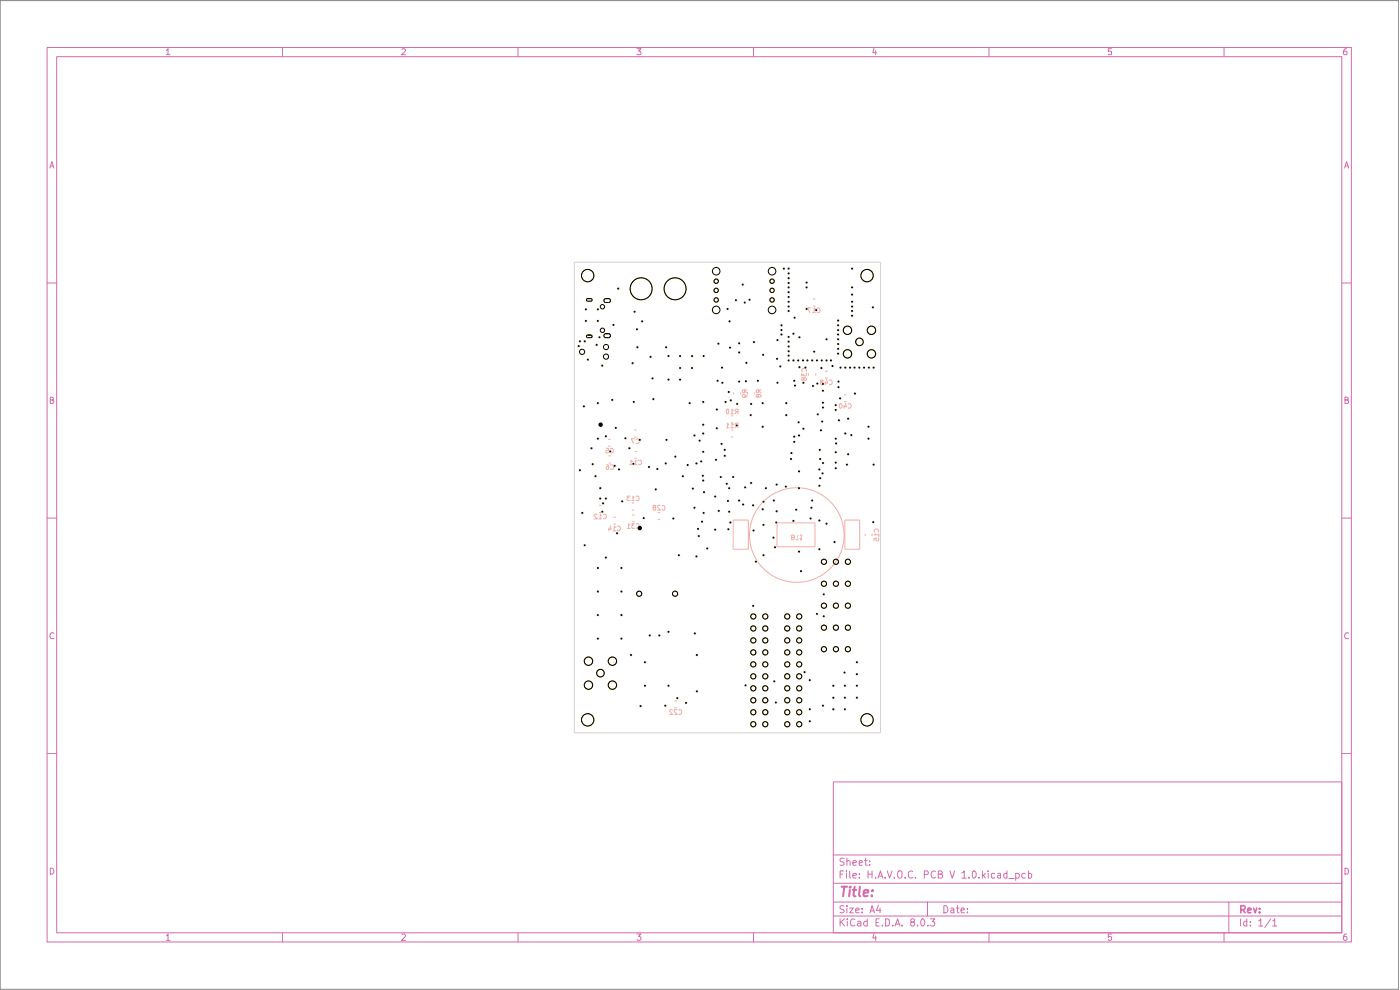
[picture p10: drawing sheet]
<svg xmlns="http://www.w3.org/2000/svg" width="297mm" height="210mm" viewBox="0 0 297 210" stroke-linecap="round" stroke-linejoin="round" font-family="sans-serif">
<g fill="none" stroke="#d56bad" stroke-width=".21">
<path d="M10 10.1h276.7v189.7h-276.7zM12 12h272.6v185.9h-272.6zM35.3 10.8l.3-.5v1.3M35.3 11.6h.8M59.9 10.1v1.9M85.3 10.5l.1-.2h.4l.2 .5-.8 .8h.8M109.9 10.1v1.9M135.1 10.3h.9l-.5 .5 .4 .1 .1 .5-.2 .2-.7-.1M159.9 10.1v1.9M185.4 10.2l-.2 1h.7M185.8 10.8v.8M209.8 10.1v1.9"/>
<path d="M235.8 10.3h-.7v.6h.7v.6h-.7M259.7 10.1v1.9M285.7 10.3l-.5 .1-.1 .3-.1 .7 .2 .2 .5-.1v-.6l-.5-.1-.2 .3M10.6 35.6l.4-1.3 .4 1.3M10.7 35.2h.6M285.2 35.6l.5-1.3 .4 1.3M285.4 35.2h.6M10 60h2M284.6 60h2.1M10.7 84.8h.5l.1-.3-.2-.3h-.4v1.4h.5l.2-.3v-.2l-.3-.3M285.3 84.8h.6l.1-.4-.7-.2v1.4h.5l.2-.1 .1-.4-.4-.3M10 109.9h2"/>
<path d="M284.6 109.9h2.1M11.4 134.4l-.2-.2-.5 .2-.1 .4 .2 .7 .6-.1M286.1 134.4a.58 .58 0 0 0-.8 .1 .58 .58 0 0 0 .1 .8l.1 .2 .6-.1M10 159.9h2M284.6 159.9h2.1M176.8 165.9h107.8v32h-107.8zM10.7 184.1a.71 .71 0 0 1 .7 .5 .71 .71 0 0 1-.2 .8h-.5zM35.3 198.5l.3-.4v1.4M35.3 199.5h.8M59.9 197.9v1.9M85.3 198.3l.1-.2h.4l.2 .4-.8 1h.8M109.9 197.9v1.9"/>
<path d="M135.1 198.1h.9l-.5 .5h.2l.3 .3v.3l-.3 .3h-.4l-.2-.2M159.9 197.9v1.9M176.8 194.3h107.8M176.8 191.3h107.8M176.8 187.4h107.8M176.8 181.4h107.8M178.2 194.9v1.5M178.2 185.4h.5M178.5 195.6l.7 .8M179 184.7h-.8v1.6M179.1 192.2a.64 .64 0 0 0-.9 .1v.4l.7 .3 .2 .4a.6 .6 0 0 1-.9 .1M179.1 182.1a.64 .64 0 0 0-.9 .1v.4l.7 .3 .2 .4a.6 .6 0 0 1-.9 .2"/>
<path d="M179.2 194.9l-1 .8M179.6 184.7v.2M179.6 185.3v1M179.7 192.1v.2M179.7 182.7v-.1a.36 .36 0 0 1 .6 .2v.8M179.7 182v1.6M179.7 192.6v1M179.7 194.9v.2M179.7 195.4v1M180.3 192.6h.7l-.7 1h.7M180.3 184.7v1.3l.2 .3M180.9 185.8l.8-.2-.1-.3h-.4l-.3 .1 .1 .8h.6"/>
<path d="M180.9 183l.8-.1-.1-.3-.4-.1-.3 .3 .1 .7h.6M181.4 195.1a.59 .59 0 0 0-.8-.1 .59 .59 0 0 0-.2 .7l.1 .6 .4 .1 .5-.1M181.5 193.1l.8-.1-.1-.3-.4-.1-.3 .3v.6l.3 .1 .4-.1M181.9 195.5h.6l.1 .9M182.3 186.1v.2M182.3 185.3v.1M182.3 183l.7-.1-.2-.4-.5 .1v.9h.6M182.6 195.7l-.5 .1-.2 .3 .2 .3 .5-.1M182.9 193.5v.1M182.9 192.7v.2M183.4 182.5h.6M183.6 182v1.5l.4 .1"/>
<path d="M184 195.5h-.6l-.2 .7a.52 .52 0 0 0 .8 .1M184 194.9v1.5M184.1 185.4h.9M184.1 184.7v1.6M184.5 183.4v.2M184.5 182.6v.2M184.6 193.6l.4-1.5 .5 1.5M184.7 193.2h.7M185 184.7v1.6M185.4 198l-.2 1h.7M185.8 186.1v.2M185.8 198.5v1"/>
<path d="M185.8 195.7h.6M186.3 186.3l.5-1.6 .5 1.6M186.4 192l-.5 1.1h1M186.4 185.8h.7M186.5 194.9h-.7v1.5h.7M186.7 192.6v1M187.2 196.3v.1M187.8 186.1v.2M187.9 194.9h.3a.89 .89 0 0 1 .3 1.4l-.6 .1zM188.2 184.7l.5 1.6 .5-1.6M189.4 196.3v.1M189.7 186.1v.2"/>
<path d="M189.9 196.4l.5-1.5 .5 1.5M190 196h.8M190.6 184.8a.52 .52 0 0 1 .7 .2v1a.49 .49 0 0 1-.5 .3 .49 .49 0 0 1-.4-.5zM191.3 196.3v.1M192 186.1v.2M193.5 195.6l-.3-.2v-.3l.3-.2 .4 .1 .2 .3-.9 .4 .1 .6a.52 .52 0 0 0 .8-.1v-.4l-.4-.2M193.6 184.9l-.4-.2-.5 .4v.8l.5 .4 .4-.2M194.2 186.1v.2M194.6 196.3v.1M195.5 195l.2-.1a.82 .82 0 0 1 .5 .8 .82 .82 0 0 1-.5 .7 1.1 1.1 0 0 1-.2-1.4zM196.1 185.5l.7-.1v-.6l-.7-.1v1.6M196.8 191.3v3"/>
<path d="M196.8 196.3v.1M197.4 194.9h.9l-.5 .6h.2l.3 .2-.1 .6-.6 .1-.2-.1M198.5 184.9l-.1-.1a.5 .5 0 0 0-.8 .3 .67 .67 0 0 0 0 .8 .67 .67 0 0 0 .9 .2M199.1 185.4h.6l.2-.4-.3-.3h-.5v1.6h.5l.3-.2 .1-.3-.4-.4M200.2 192.1a.77 .77 0 0 1 .9 .8 .77 .77 0 0 1-.9 .7zM201.5 184.7l.5 1.6 .5-1.6M201.8 192.7h.5l.1 .9M202.4 193h-.6l-.1 .3 .1 .3 .6-.1M202.9 192.6h.6M203.1 192.1v1.4l.4 .1M203.9 193.1l.7-.1v-.3l-.6-.1-.1 .3v.6l.1 .1 .6-.1M204 185.2l.6-.5v1.6"/>
<path d="M204 186.3h1M205.2 193.5v.1M205.2 192.7v.2M205.6 186.1v.2M206.3 184.9l.3-.2a.82 .82 0 0 1 .5 .8 .82 .82 0 0 1-.5 .8l-.3-.2-.1-.4zM207.7 186.1v.2M208.4 184.7v1.6M208.6 185.7l.4 .6M209 185.3l-.6 .5M209.6 184.7v.2M209.6 185.3v1M209.8 197.9v1.9"/>
<path d="M211 185.3h-.4l-.3 .2 .1 .7h.6M211.7 185.3h.6v1M212.3 185.6l-.5 .1-.2 .2 .2 .4 .5-.1M213.6 185.3h-.4l-.3 .2 .1 .6 .2 .2 .4-.1M213.6 184.7v1.6M214 186.4h1.1M215.5 185.3a.52 .52 0 0 1 .7 .2l-.1 .7h-.6M215.5 185.3v1.5M217.5 185.3a.52 .52 0 0 0-.8 .2l.2 .7h.6M218.2 185.3h.4l.3 .2-.1 .6-.2 .2-.4-.1M218.2 184.7v1.6M235.8 198.1h-.7v.7l.2-.2 .5 .2-.1 .6-.4 .1-.2-.2"/>
<path d="M259.7 197.9v1.9M260.7 191.3v6.6M263.1 194.9v1.5M264.5 195.5l-.4-.1-.3 .3v.5l.3 .2 .4-.1M264.5 194.9v1.5M265.3 196.3v.1M265.3 195.5v.2M267 195.3l.5-.4v1.5M267 196.4h.9M269.6 194.9l-1.3 1.9M270 195.3h.2l.2-.4v1.5M270 196.4h.8"/>
<path d="M285.3 184.1l.7 .2 .1 .6-.3 .5h-.5zM285.7 198.1l-.5 .1-.1 .3-.1 .7 .2 .3 .5-.2v-.6l-.5-.1-.2 .3"/>
</g>
<path d="M263.2 193l.8-.1 .2-.3-.1-.3-.3-.2h-.6v1.5M263.7 193l.5 .6M264.7 193.1l.7-.1-.1-.3-.4-.1-.2 .3 .1 .6h.5M265.9 192.6l.4 1 .3-1M267.2 193.5v.1M267.2 192.7v.2" fill="none" stroke="#d56bad" stroke-width=".34"/>
<path d="M178.5 188.1h1.2M179.1 188.1l-.2 2M180.3 188.8l-.2 1.3M180.4 188.1l-.2 .1h.3l-.1-.1-.1 .2M180.9 188.8h.8M181.3 188.1l-.2 1.7v.2l.4 .1M182.4 188.1l-.2 1.7 .3 .3M183.3 189.4l.9-.1v-.5a.67 .67 0 0 0-.9 .2v1h.7M185 189.9v.2M185.1 188.8l.1 .1h-.2l.1-.1-.1 .2" fill="none" stroke="#d56bad" stroke-width=".42"/>
<path d="M0 .1h296.7v209.7h-296.7z" fill="none" stroke="#848484" stroke-width=".21"/>
<path d="M121.8 55.6h65v99.8h-65z" fill="none" stroke="#d0d2cd" stroke-width=".21"/>
<g fill="none" stroke="#f2aea5" stroke-width=".21">
<path d="M170.1 79.2v.6l.3-.4 .3 .4 .3-.1v-.5M170.2 78.8a.5 .5 0 0 1 .1-.6 .5 .5 0 0 1 .6 0l.2 .3-.1 .3M171.5 79.2v.5M172 65.3h-.6l.4 1M172.4 66.3h.6M172.5 63.4h.5M172.5 64.9h.5M173 65.6l-.3-.3v1M173.1 79.2v.5M173.3 65.4l.3-.1a.57 .57 0 0 1 .4 .4 .57 .57 0 0 1-.3 .6l-.4-.1M175 78.7h.6M128.6 95.1h.4l.1 .5-.5-.1-.1 .4 .2 .2 .4-.1"/>
<path d="M128.7 98.6l.4 .2v.7h-.5l.1-.5h.3l.1 .1M129 93.2h.5M129 94.7h.5M129.1 96.7h.5M129.1 98.2h.5M129.5 95.2a.47 .47 0 0 1 .6 .4 .47 .47 0 0 1-.6 .4M129.5 98.6h.3l.3 .2v.5l-.1 .3-.5-.1M133.6 98.6h.6M134.2 97.9l-.3-.3v1M134.5 92.7h.5M134.5 91.2h.5M134.5 98.6h.6"/>
<path d="M134.6 93h-.7l.5 1.1M134.6 95.8h.5M134.6 97.2h.5M135 93.2l.3-.2 .3 .6-.2 .5-.4-.1M135.1 97.9l-.3-.3v1M135.5 97.7l.4-.1a.55 .55 0 0 1 0 1l-.4-.1M154.1 90.8h.5M154.2 86.8h.3l.1 .2v.5l-.2 .3-.3-.3zM154.6 90.1l-.3-.4v1.1M155 90.8h.6M155 87.8h.6M155.1 92.7h.4"/>
<path d="M155.1 91.2h.4M155.1 88.2h.4M155.1 89.7h.4M155.6 90.1l-.3-.4v1.1M155.6 87l-.3-.2v1M155.6 83.2v.5M156.3 90.3l-.3 .5M156.3 87.3l-.3 .5M156.5 90.3h-.5v-.4l.1-.2h.4v1.1M156.5 87.3h-.4l-.1-.2v-.3h.5v1M157.1 83.2v.5M158 82.7v.5l-.4 .1-.1-.2v-.4h1"/>
<path d="M158 83l.5 .3M158.5 83.7v.3l-.3 .2h-.6l-.1-.3 .1-.2h.5v.5h-.2M158.6 83.2v.5M160 83.2v.5M160.9 83.9l-.2-.2h-.3v.5h.4l.1-.5h.1l.5 .2-.2 .3h-.3l-.1-.1M161 82.7v.4l-.2 .2-.4-.1v-.5h1.1M161 83l.5 .3M170.5 80.3l-.2-.2-.2 .1v.4l.2 .1 .4-.6a.34 .34 0 0 1 .4 .4l-.2 .2-.4-.2M174.2 81l-.1 .1v.4l.1 .1 .4-.1v-.4l-.5-.2v-.2h.5v.2l-.2 .1M175 80.2h.6M175.1 80.9v.7M175.3 80.5l.3 .8h-.7"/>
<path d="M175.9 80.7l.3-.1 .3 .3v.5l-.3 .2-.3-.1M178.1 85.8l.3-.2a.58 .58 0 0 1-.1 1l-.2-.2zM179.1 85.9v.7M179.1 83.7h.5M179.1 85.2h.5M179.3 85.5l.3 .8h-.6M179.9 85.7l.4-.1 .3 .4-.3 .6-.4-.1M126.7 109.1h-.4l-.2 .3 .6 .7h-.6M127.1 110.1h.5M127.1 107.2h.5M127.1 108.7h.5M127.6 109.4l-.3-.3v1"/>
<path d="M128 109.1h.3l.3 .2v.5l-.3 .3-.3-.1M129.2 111.9v.7M129.5 111.5l.1 .8h-.6M130 112.6h.6M130.1 109.7h.5M130.1 111.2h.5M130.6 111.8l-.3-.2v1M131 111.7l.4-.1 .3 .4-.4 .6-.3-.2M133.1 112.1h.6M133.7 105.2h-.7l.3 .4-.3 .1v.3l.2 .2 .5-.1M133.7 111.3l-.4-.2v1M134 106.7h.5"/>
<path d="M134 106.2h.5M134 108.2h.5M134.1 109.2h.5M134.1 110.7h.5M134.5 105.5l-.2-.3v1M134.6 111.1h-.6l.4 .3-.4 .3 .1 .3h.5M135 105.3l.4-.1 .2 .3v.5l-.2 .2-.4-.1M135 111.2a.5 .5 0 0 1 .5 .1 .5 .5 0 0 1 .1 .6l-.3 .2-.3-.1M138.8 107.6l-.3 .3 .1 .3 .5-.1v-.4l-.5-.1v-.3h.5v.2l-.2 .1M139.5 108.7h.5M139.5 110.2h.5M140 107.3h-.5v.3l.6 .6h-.6"/>
<path d="M140.5 107.3l.2-.1 .4 .2v.5l-.2 .3-.4-.1M155.5 110.3h3.2v6.2h-3.2zM164.8 110.9h8.1v5.1h-8.1zM167.9 114l.5 .1v.3l-.5 .1v-1h.5l.1 .3-.2 .2M168.8 114.5h.6M169.1 113.5v1M169.6 113.5h.6M170 113.5v1l-.4-.2M179.2 110.3h3.2v6.2h-3.2zM183.6 113.2v.5M185 113.2v.5M185.5 112.9a.47 .47 0 0 1 .4-.7 .47 .47 0 0 1 .5 .7"/>
<path d="M185.7 113.2l-.3 .3h1M186.4 114.1v.6l-.6-.1 .1-.5-.5 .1v.5M186.4 113.2v.6M142.7 150.6l-.5-.1-.1 .2 .6 .9h-.6M143.1 148.7h.5M143.1 150.1h.5M143.6 150.6l-.5-.1-.1 .3 .7 .8h-.7M144 150.6l.4-.1a.52 .52 0 0 1 .2 .7 .52 .52 0 0 1-.6 .3"/>
<circle cx="169" cy="113.5" r="10"/>
</g>
<g fill="none" stroke="#000" stroke-width=".21">
<path d="M124.5 63.4l.8-.1 .3 .3-.3 .3h-.6l-.2-.1zM124.5 71.2l.8-.1 .3 .3-.3 .2h-.6l-.2-.1zM124.7 63.3h.6M124.7 71.1h.6M128.3 63.4h1.1l.1 .5-.4 .3-.8-.1-.2-.2zM128.3 70.9h1.1l.1 .4-.4 .3-.8-.1-.2-.2zM128.5 63.3h.6M128.5 70.8h.6"/>
<circle cx="124.7" cy="58.5" r="1.31"/>
<circle cx="151.9" cy="59.6" r=".47"/>
<circle cx="151.9" cy="57.5" r=".8"/>
<circle cx="163.8" cy="59.6" r=".47"/>
<circle cx="163.8" cy="57.5" r=".8"/>
<circle cx="183.9" cy="58.5" r="1.31"/>
<circle cx="123.5" cy="74.6" r=".55"/>
<circle cx="127.8" cy="70.1" r=".47"/>
<circle cx="127.8" cy="65.1" r=".47"/>
<circle cx="128.6" cy="73.6" r=".55"/>
<circle cx="128.6" cy="75.6" r=".55"/>
<circle cx="136" cy="61.3" r="2.33"/>
<circle cx="143.2" cy="61.3" r="2.33"/>
<circle cx="151.9" cy="63.6" r=".47"/>
<circle cx="151.9" cy="61.6" r=".47"/>
<circle cx="151.9" cy="65.7" r=".8"/>
<circle cx="163.8" cy="61.6" r=".47"/>
<circle cx="163.8" cy="63.6" r=".47"/>
<circle cx="163.8" cy="65.7" r=".8"/>
<circle cx="179.8" cy="75.1" r=".89"/>
<circle cx="179.8" cy="70.1" r=".89"/>
<circle cx="182.3" cy="72.5" r=".8"/>
<circle cx="184.9" cy="70.1" r=".89"/>
<circle cx="184.9" cy="75.1" r=".89"/>
<circle cx="174.8" cy="119.2" r=".55"/>
<circle cx="177.3" cy="119.2" r=".55"/>
<circle cx="179.9" cy="119.2" r=".55"/>
<circle cx="135.6" cy="125.9" r=".55"/>
<circle cx="143.2" cy="125.9" r=".55"/>
<circle cx="159.8" cy="133.3" r=".55"/>
<circle cx="159.8" cy="138.4" r=".55"/>
<circle cx="159.8" cy="130.8" r=".55"/>
<circle cx="159.8" cy="135.8" r=".55"/>
<circle cx="162.3" cy="138.4" r=".55"/>
<circle cx="162.3" cy="135.8" r=".55"/>
<circle cx="162.3" cy="130.8" r=".55"/>
<circle cx="162.3" cy="133.3" r=".55"/>
<circle cx="167" cy="130.8" r=".55"/>
<circle cx="167" cy="138.4" r=".55"/>
<circle cx="167" cy="133.3" r=".55"/>
<circle cx="167" cy="135.8" r=".55"/>
<circle cx="169.5" cy="135.8" r=".55"/>
<circle cx="169.5" cy="133.3" r=".55"/>
<circle cx="169.5" cy="138.4" r=".55"/>
<circle cx="169.5" cy="130.8" r=".55"/>
<circle cx="174.8" cy="128.5" r=".55"/>
<circle cx="174.8" cy="123.8" r=".55"/>
<circle cx="174.8" cy="133.1" r=".55"/>
<circle cx="174.8" cy="137.7" r=".55"/>
<circle cx="177.3" cy="133.1" r=".55"/>
<circle cx="177.3" cy="137.7" r=".55"/>
<circle cx="177.3" cy="123.8" r=".55"/>
<circle cx="177.3" cy="128.5" r=".55"/>
<circle cx="179.9" cy="137.7" r=".55"/>
<circle cx="179.9" cy="128.5" r=".55"/>
<circle cx="179.9" cy="133.1" r=".55"/>
<circle cx="179.9" cy="123.8" r=".55"/>
<circle cx="124.7" cy="152.7" r="1.31"/>
<circle cx="124.8" cy="140.3" r=".89"/>
<circle cx="124.8" cy="145.3" r=".89"/>
<circle cx="127.4" cy="142.8" r=".8"/>
<circle cx="129.9" cy="145.3" r=".89"/>
<circle cx="129.9" cy="140.3" r=".89"/>
<circle cx="159.8" cy="143.5" r=".55"/>
<circle cx="159.8" cy="148.5" r=".55"/>
<circle cx="159.8" cy="151.1" r=".55"/>
<circle cx="159.8" cy="140.9" r=".55"/>
<circle cx="159.8" cy="153.6" r=".55"/>
<circle cx="159.8" cy="146" r=".55"/>
<circle cx="162.3" cy="148.5" r=".55"/>
<circle cx="162.3" cy="151.1" r=".55"/>
<circle cx="162.3" cy="143.5" r=".55"/>
<circle cx="162.3" cy="153.6" r=".55"/>
<circle cx="162.3" cy="146" r=".55"/>
<circle cx="162.3" cy="140.9" r=".55"/>
<circle cx="167" cy="143.5" r=".55"/>
<circle cx="167" cy="151.1" r=".55"/>
<circle cx="167" cy="140.9" r=".55"/>
<circle cx="167" cy="146" r=".55"/>
<circle cx="167" cy="153.6" r=".55"/>
<circle cx="167" cy="148.5" r=".55"/>
<circle cx="169.5" cy="148.5" r=".55"/>
<circle cx="169.5" cy="146" r=".55"/>
<circle cx="169.5" cy="143.5" r=".55"/>
<circle cx="169.5" cy="153.6" r=".55"/>
<circle cx="169.5" cy="151.1" r=".55"/>
<circle cx="169.5" cy="140.9" r=".55"/>
<circle cx="183.9" cy="152.7" r="1.31"/>
</g>
<g fill="none" stroke="#ebb500" stroke-width=".21">
<path d="M124.5 63.4l.8-.1 .3 .3-.3 .3h-.6l-.2-.1zM124.5 71.2l.8-.1 .3 .3-.3 .2h-.6l-.2-.1zM124.7 63.3h.6M124.7 71.1h.6M128.3 63.4h1.1l.1 .5-.4 .3-.8-.1-.2-.2zM128.3 70.9h1.1l.1 .4-.4 .3-.8-.1-.2-.2zM128.5 63.3h.6M128.5 70.8h.6"/>
<circle cx="124.7" cy="58.5" r="1.31"/>
<circle cx="151.9" cy="59.6" r=".47"/>
<circle cx="163.8" cy="59.6" r=".47"/>
<circle cx="183.9" cy="58.5" r="1.31"/>
<circle cx="136" cy="61.3" r="2.33"/>
<circle cx="143.2" cy="61.3" r="2.33"/>
<circle cx="151.9" cy="63.6" r=".47"/>
<circle cx="151.9" cy="61.6" r=".47"/>
<circle cx="163.8" cy="61.6" r=".47"/>
<circle cx="163.8" cy="63.6" r=".47"/>
<circle cx="179.8" cy="75.1" r=".89"/>
<circle cx="179.8" cy="70.1" r=".89"/>
<circle cx="182.3" cy="72.5" r=".8"/>
<circle cx="184.9" cy="70.1" r=".89"/>
<circle cx="184.9" cy="75.1" r=".89"/>
<circle cx="174.8" cy="119.2" r=".55"/>
<circle cx="177.3" cy="119.2" r=".55"/>
<circle cx="179.9" cy="119.2" r=".55"/>
<circle cx="135.6" cy="125.9" r=".55"/>
<circle cx="143.2" cy="125.9" r=".55"/>
<circle cx="159.8" cy="133.3" r=".55"/>
<circle cx="159.8" cy="138.4" r=".55"/>
<circle cx="159.8" cy="130.8" r=".55"/>
<circle cx="159.8" cy="135.8" r=".55"/>
<circle cx="162.3" cy="138.4" r=".55"/>
<circle cx="162.3" cy="135.8" r=".55"/>
<circle cx="162.3" cy="130.8" r=".55"/>
<circle cx="162.3" cy="133.3" r=".55"/>
<circle cx="167" cy="130.8" r=".55"/>
<circle cx="167" cy="138.4" r=".55"/>
<circle cx="167" cy="133.3" r=".55"/>
<circle cx="167" cy="135.8" r=".55"/>
<circle cx="169.5" cy="135.8" r=".55"/>
<circle cx="169.5" cy="133.3" r=".55"/>
<circle cx="169.5" cy="138.4" r=".55"/>
<circle cx="169.5" cy="130.8" r=".55"/>
<circle cx="174.8" cy="128.5" r=".55"/>
<circle cx="174.8" cy="123.8" r=".55"/>
<circle cx="174.8" cy="133.1" r=".55"/>
<circle cx="174.8" cy="137.7" r=".55"/>
<circle cx="177.3" cy="133.1" r=".55"/>
<circle cx="177.3" cy="137.7" r=".55"/>
<circle cx="177.3" cy="123.8" r=".55"/>
<circle cx="177.3" cy="128.5" r=".55"/>
<circle cx="179.9" cy="137.7" r=".55"/>
<circle cx="179.9" cy="128.5" r=".55"/>
<circle cx="179.9" cy="133.1" r=".55"/>
<circle cx="179.9" cy="123.8" r=".55"/>
<circle cx="124.7" cy="152.7" r="1.31"/>
<circle cx="124.8" cy="140.3" r=".89"/>
<circle cx="124.8" cy="145.3" r=".89"/>
<circle cx="127.4" cy="142.8" r=".8"/>
<circle cx="129.9" cy="145.3" r=".89"/>
<circle cx="129.9" cy="140.3" r=".89"/>
<circle cx="159.8" cy="143.5" r=".55"/>
<circle cx="159.8" cy="148.5" r=".55"/>
<circle cx="159.8" cy="151.1" r=".55"/>
<circle cx="159.8" cy="140.9" r=".55"/>
<circle cx="159.8" cy="153.6" r=".55"/>
<circle cx="159.8" cy="146" r=".55"/>
<circle cx="162.3" cy="148.5" r=".55"/>
<circle cx="162.3" cy="151.1" r=".55"/>
<circle cx="162.3" cy="143.5" r=".55"/>
<circle cx="162.3" cy="153.6" r=".55"/>
<circle cx="162.3" cy="146" r=".55"/>
<circle cx="162.3" cy="140.9" r=".55"/>
<circle cx="167" cy="143.5" r=".55"/>
<circle cx="167" cy="151.1" r=".55"/>
<circle cx="167" cy="140.9" r=".55"/>
<circle cx="167" cy="146" r=".55"/>
<circle cx="167" cy="153.6" r=".55"/>
<circle cx="167" cy="148.5" r=".55"/>
<circle cx="169.5" cy="148.5" r=".55"/>
<circle cx="169.5" cy="146" r=".55"/>
<circle cx="169.5" cy="143.5" r=".55"/>
<circle cx="169.5" cy="153.6" r=".55"/>
<circle cx="169.5" cy="151.1" r=".55"/>
<circle cx="169.5" cy="140.9" r=".55"/>
<circle cx="183.9" cy="152.7" r="1.31"/>
</g>
<g fill="none" stroke="#ececec" stroke-width=".21">
<path d="M166.2 56.8l.3 .2-.1 .2-.3-.2zM167.2 56.8l.4 .2-.2 .2-.3-.2zM167.2 57.9l.4 .1-.2 .2-.3-.2zM167.2 59.9l.4 .2-.2 .2-.3-.2zM167.2 58.9l.4 .2-.2 .1-.3-.1zM171.1 59.8l.3 .2-.1 .2-.4-.2zM180.7 56.8l.3 .2-.1 .2-.3-.2zM122.7 73.3l.3 .1-.1 .2-.3-.2zM123 72.2l.3 .2-.1 .2-.3-.2zM124 72.2l.3 .2-.1 .2-.3-.2zM124.2 67.9l.3 .2-.1 .2-.3-.2zM124.2 65.5l.3 .2-.1 .1-.3-.1z"/>
<path d="M124.7 76.1l.3 .2-.1 .2-.4-.2zM126.5 73l.3 .2-.1 .2-.3-.2zM126.8 67.9l.3 .2-.1 .2-.3-.2zM126.8 65.5l.3 .2-.1 .1-.3-.1zM127.1 71.4l.3 .2-.1 .2-.3-.2zM127.7 77.4l.3 .2-.1 .2-.3-.2zM130.1 68.8l.3 .2-.1 .1-.3-.1zM131.1 61.1l.3 .2-.1 .1-.3-.1zM134.1 76.9l.4 .2-.2 .2-.3-.2zM134.6 66l.3 .2-.1 .2-.3-.2zM135.1 69.7l.3 .2-.1 .2-.3-.2zM135.2 73.5l.3 .2-.1 .2-.4-.2z"/>
<path d="M136.2 68l.3 .2-.1 .2-.3-.2zM137.9 75.5l.4 .2-.1 .2-.4-.2zM141.2 73.5l.4 .2-.1 .2-.4-.2zM141.8 75.4l.3 .2-.1 .2-.4-.2zM144.2 75.4l.3 .2-.1 .2-.3-.2zM144.2 77.9l.3 .2-.1 .2-.3-.2zM146.8 77.9l.3 .2-.1 .2-.4-.2zM146.8 75.4l.3 .2-.1 .2-.4-.2zM149.2 75.4l.3 .2-.1 .2-.3-.2zM152.3 72.8l.4 .1-.2 .2-.3-.2zM153.1 77.8l.3 .2-.1 .2-.3-.2zM154.3 65.4l.3 .2-.1 .2-.3-.2z"/>
<path d="M154.7 68l.3 .2-.1 .2-.3-.2zM154.8 73.6l.3 .2-.1 .2-.3-.2zM156.1 63.5l.3 .2-.1 .2-.3-.2zM156.7 74.6l.4 .2-.2 .2-.3-.2zM156.7 72.7l.4 .2-.2 .1-.3-.1zM157.5 60.2l.3 .2-.1 .2-.3-.2zM157.9 64l.3 .2-.1 .2-.3-.2zM158.3 76.8l.3 .2-.1 .2-.3-.2zM158.9 63.4l.4 .2-.2 .2-.3-.2zM159.9 72.4l.3 .2-.1 .2-.3-.2zM161.8 75.1l.3 .2-.1 .2-.3-.2zM164.8 76l.3 .2-.1 .1-.3-.1z"/>
<path d="M164.9 72l.3 .2-.1 .2-.3-.2zM165.5 77.6l.3 .2-.1 .2-.3-.2zM165.7 70.8l.3 .2-.1 .2-.3-.2zM165.7 69.9l.3 .2-.1 .1-.3-.1zM165.7 68.9l.3 .1-.1 .2-.3-.2zM167.2 76.3l.4 .2-.2 .2-.3-.2zM167.2 75.3l.4 .2-.2 .2-.3-.2zM167.2 74.4l.4 .1-.2 .2-.3-.2zM167.2 64.9l.4 .2-.2 .2-.3-.2zM167.2 63.9l.4 .2-.2 .1-.3-.1zM167.2 71.3l.4 .2-.2 .2-.3-.2zM167.2 72.3l.4 .2-.2 .2-.3-.2z"/>
<path d="M167.2 61.8l.4 .2-.2 .2-.3-.2zM167.2 65.8l.4 .2-.2 .2-.3-.2zM167.2 62.8l.4 .2-.2 .2-.3-.2zM167.2 60.8l.4 .2-.2 .2-.3-.2zM167.2 73.3l.4 .2-.2 .2-.3-.2zM168.3 76.3l.3 .2-.1 .2-.4-.2zM168.3 70.6l.3 .2-.1 .2-.4-.2zM168.5 67.2l.3 .2-.1 .2-.3-.2zM169.3 76.3l.3 .2-.1 .2-.3-.2zM169.5 77.7l.3 .2-.1 .2-.3-.2zM169.5 71.4l.3 .2-.1 .2-.3-.2zM170.3 76.3l.3 .2-.1 .2-.3-.2z"/>
<path d="M170.8 77.8l.3 .2-.1 .2-.3-.2zM171.1 65.4l.3 .2-.1 .2-.4-.2zM171.1 60.8l.3 .2-.1 .2-.4-.2zM171.2 76.3l.3 .2-.1 .2-.3-.2zM172.2 76.3l.4 .2-.2 .2-.3-.2zM172.7 74.4l.3 .2-.1 .2-.3-.2zM173.1 65.6l.3 .2-.1 .2-.3-.2zM173.3 76.3l.3 .2-.1 .2-.4-.2zM174.2 77.9l.3 .2-.1 .2-.3-.2zM174.3 76.3l.3 .2-.1 .2-.3-.2zM175.3 76.3l.3 .2-.1 .2-.3-.2zM175.3 71.8l.3 .2-.1 .2-.3-.2z"/>
<path d="M176.2 76.3l.3 .2-.1 .2-.3-.2zM176.6 77.5l.3 .2-.1 .2-.4-.2zM177.7 68.9l.4 .1-.2 .2-.3-.2zM177.7 67.8l.4 .2-.2 .2-.3-.2zM177.7 69.9l.4 .2-.2 .1-.3-.1zM177.7 72.8l.4 .2-.2 .2-.3-.2zM177.7 74.9l.4 .2-.2 .1-.3-.1zM177.7 71.8l.4 .2-.2 .2-.3-.2zM177.7 73.9l.4 .1-.2 .2-.3-.2zM177.7 70.8l.4 .2-.2 .2-.3-.2zM178.2 77.8l.4 .2-.1 .2-.4-.2zM179.3 77.8l.3 .2-.1 .2-.3-.2z"/>
<path d="M180.3 77.8l.3 .2-.1 .2-.3-.2zM180.7 63.9l.3 .2-.1 .1-.3-.1zM180.7 66.8l.3 .2-.1 .2-.3-.2zM180.7 65.8l.3 .2-.1 .2-.3-.2zM180.7 60.8l.3 .2-.1 .2-.3-.2zM180.7 64.9l.3 .2-.1 .2-.3-.2zM180.7 62.3l.3 .2-.1 .2-.3-.2zM181.2 77.8l.3 .2-.1 .2-.3-.2zM182.2 77.8l.3 .2-.1 .2-.3-.2zM183.2 77.8l.4 .2-.2 .2-.3-.2zM184.3 77.8l.3 .2-.1 .2-.4-.2zM185.1 65l.3 .2-.1 .2-.3-.2z"/>
<path d="M185.3 77.8l.3 .2-.1 .2-.3-.2zM123 99.6l.3 .2-.1 .2-.3-.2zM123.8 86l.3 .2-.1 .2-.3-.2zM125.4 94.9l.3 .2-.1 .2-.3-.2zM125.7 98.3l.3 .2-.1 .2-.3-.2zM126.8 85.4l.3 .2-.1 .1-.3-.1zM126.8 92.9l.3 .2-.1 .2-.3-.2zM128.5 92.4l.3 .2-.1 .2-.3-.2zM129.4 95.6l.3 .2-.1 .2-.3-.2zM129.8 84.7l.3 .2-.1 .2-.3-.2zM130.3 98.7l.3 .1-.1 .2-.3-.2zM130.6 90.6l.3 .2-.1 .2-.3-.2z"/>
<path d="M131.3 99.4l.3 .2-.1 .2-.4-.2zM132.6 92.8l.3 .2-.1 .2-.3-.2zM133.5 94.9l.3 .2-.1 .2-.4-.2zM134.3 98.2l.3 .2-.1 .2-.3-.2zM134.4 85.1l.3 .2-.1 .2-.3-.2zM135.7 93.2l.3 .1-.1 .2-.3-.2zM137.6 98.9l.3 .2-.1 .2-.3-.2zM138.4 80.1l.3 .2-.1 .2-.3-.2zM138.5 84.5l.4 .2-.2 .2-.3-.2zM139.4 99.3l.3 .2-.1 .2-.3-.2zM141.2 98.2l.3 .1-.1 .2-.3-.2zM141.3 93.2l.3 .1-.1 .2-.3-.2z"/>
<path d="M141.8 80.4l.3 .2-.1 .1-.4-.1zM143.2 96.7l.3 .2-.1 .2-.3-.2zM144.2 80.4l.3 .2-.1 .1-.3-.1zM145.8 98.5l.3 .2-.1 .2-.3-.2zM146.2 85.4l.4 .2-.2 .1-.3-.1zM147.3 92.2l.3 .2-.1 .2-.3-.2zM147.7 98.2l.3 .1-.1 .2-.3-.2zM148.4 93.3l.3 .2-.1 .2-.3-.2zM148.7 97.7l.3 .2-.1 .2-.3-.2zM149.1 95.7l.3 .2-.1 .2-.3-.2zM149.1 91.8l.3 .2-.1 .2-.3-.2zM149.1 85.1l.3 .2-.1 .2-.3-.2z"/>
<path d="M149.1 89.9l.3 .2-.1 .2-.3-.2zM151.8 97.4l.3 .2-.1 .2-.3-.2zM152 86.7l.3 .2-.1 .2-.3-.2zM152 90.7l.3 .2-.1 .2-.3-.2zM152.2 80.6l.3 .2-.1 .2-.3-.2zM153 94l.3 .2-.1 .2-.3-.2zM153.2 81l.3 .2-.1 .2-.3-.2zM153.7 96.5l.3 .2-.1 .2-.3-.2zM153.7 95.3l.3 .2-.1 .1-.3-.1zM153.9 85.1l.3 .2-.1 .2-.3-.2zM154.5 83l.4 .2-.2 .2-.3-.2zM155 84.8l.3 .2-.1 .2-.3-.2z"/>
<path d="M156.2 90.1l.3 .2-.1 .2-.3-.2zM156.3 85.5l.3 .2-.1 .2-.3-.2zM156.7 80.8l.4 .2-.2 .2-.3-.2zM158.2 80.7l.3 .2-.1 .2-.3-.2zM159.2 87.9l.3 .2-.1 .2-.3-.2zM159.3 85.5l.3 .2-.1 .2-.3-.2zM160.7 80.6l.3 .2-.1 .2-.3-.2zM161.7 85.4l.4 .2-.2 .1-.3-.1zM161.7 90.4l.4 .2-.2 .1-.3-.1zM164.9 81l.3 .2-.1 .2-.3-.2zM166.7 87.9l.3 .2-.1 .2-.3-.2zM166.7 85.4l.3 .2-.1 .1-.3-.1z"/>
<path d="M167.7 97.2l.4 .2-.1 .2-.4-.2zM167.8 96l.3 .1-.1 .2-.3-.2zM168.4 92.5l.3 .2-.1 .2-.3-.2zM168.4 93.6l.3 .2-.1 .2-.3-.2zM168.4 80.6l.3 .2-.1 .2-.3-.2zM168.6 81.6l.3 .2-.1 .2-.3-.2zM169.4 89.4l.3 .2-.1 .2-.4-.2zM169.4 99.8l.4 .2-.2 .2-.3-.2zM169.4 92.2l.4 .2-.2 .2-.3-.2zM170.4 81l.3 .2-.1 .2-.3-.2zM170.4 90.8l.3 .2-.1 .2-.3-.2zM172.4 81.7l.3 .2-.1 .2-.3-.2z"/>
<path d="M173.3 81.2l.4 .2-.2 .2-.3-.2zM173.4 87.7l.3 .2-.1 .2-.3-.2zM173.8 99.4l.3 .2-.1 .2-.3-.2zM173.8 95.3l.4 .2-.2 .1-.3-.1zM173.9 97.2l.3 .2-.1 .2-.3-.2zM174.1 91.1l.3 .2-.1 .2-.3-.2zM174.4 89.3l.3 .2-.1 .1-.4-.1zM174.5 82.7l.3 .2-.1 .2-.3-.2zM174.5 85.3l.3 .2-.1 .2-.3-.2zM174.5 81.3l.3 .2-.1 .2-.3-.2zM174.5 86.3l.3 .2-.1 .2-.3-.2zM174.5 98.1l.3 .2-.1 .1-.3-.1z"/>
<path d="M177.2 86.8l.3 .2-.1 .2-.3-.2zM177.2 85.8l.3 .2-.1 .2-.3-.2zM177.2 99.2l.3 .2-.1 .1-.3-.1zM177.2 95.8l.3 .2-.1 .2-.3-.2zM177.2 92.9l.3 .2-.1 .2-.3-.2zM177.2 98l.3 .2-.1 .2-.3-.2zM177.3 93.9l.3 .2-.1 .2-.3-.2zM177.8 80.8l.3 .2-.1 .2-.3-.2zM177.8 82l.3 .2-.1 .2-.3-.2zM177.9 89l.3 .2-.1 .2-.3-.2zM178.2 84.4l.3 .1-.1 .2-.3-.2zM179.3 91.8l.3 .2-.1 .2-.3-.2z"/>
<path d="M179.6 98.4l.3 .2-.1 .2-.3-.2zM179.9 96.2l.3 .2-.1 .2-.4-.2zM179.9 88.7l.3 .2-.1 .1-.4-.1zM180.5 92.1l.3 .2-.1 .2-.3-.2zM181.3 83.3l.3 .2-.1 .2-.3-.2zM184.2 90.4l.3 .2-.1 .1-.3-.1zM184.2 92.9l.3 .2-.1 .2-.3-.2zM185.3 98.4l.3 .2-.1 .2-.3-.2zM123.5 108.7l.3 .1-.1 .2-.3-.2zM124 115.5l.3 .2-.1 .2-.3-.2zM126.3 100.9l.3 .1-.1 .2-.3-.2zM127.3 105.6l.3 .2-.1 .2-.3-.2z"/>
<path d="M127.3 103.4l.3 .2-.1 .2-.3-.2zM127.7 108.4l.3 .2-.1 .2-.3-.2zM127.9 106.6l.3 .2-.1 .2-.3-.2zM128.5 105.6l.3 .2-.1 .2-.3-.2zM128.5 118.1l.3 .2-.1 .2-.3-.2zM130.8 113l.3 .2-.1 .1-.3-.1zM131.9 106.2l.3 .2-.1 .2-.3-.2zM136.5 109.8l.3 .1-.1 .2-.3-.2zM139 103.7l.4 .1-.1 .2-.4-.2zM142.8 109.8l.3 .2-.1 .2-.3-.2zM144 117.6l.3 .2-.1 .2-.4-.2zM144.8 100.9l.3 .1-.1 .2-.3-.2z"/>
<path d="M146.9 103.5l.3 .2-.1 .2-.3-.2zM147.3 107.6l.3 .1-.1 .2-.3-.2zM147.7 117.9l.3 .2-.1 .2-.3-.2zM148 112l.3 .2-.1 .2-.3-.2zM148.2 113.6l.3 .1-.1 .2-.3-.2zM148.9 110.5l.3 .2-.1 .2-.3-.2zM149 100.8l.4 .2-.2 .2-.3-.2zM149.1 101.8l.3 .2-.1 .2-.3-.2zM149.2 108.7l.3 .1-.1 .2-.3-.2zM149.3 104.2l.3 .2-.1 .2-.3-.2zM150 116.2l.3 .2-.1 .2-.3-.2zM151.7 112.2l.3 .2-.1 .2-.3-.2z"/>
<path d="M151.7 105.2l.3 .2-.1 .2-.3-.2zM152.4 108.2l.3 .2-.1 .2-.3-.2zM152.8 101l.4 .2-.1 .2-.4-.2zM154.1 102.5l.3 .2-.1 .1-.3-.1zM154.4 106.1l.3 .2-.1 .2-.3-.2zM154.5 112.1l.3 .2-.1 .2-.4-.2zM154.6 108.4l.3 .2-.1 .2-.3-.2zM154.6 103.4l.3 .2-.1 .2-.3-.2zM154.9 110.7l.3 .2-.1 .2-.3-.2zM155.5 101l.3 .2-.1 .2-.3-.2zM156.7 106l.4 .2-.2 .2-.3-.2zM157.6 106.9l.3 .2-.1 .1-.3-.1z"/>
<path d="M158 103.2l.3 .2-.1 .2-.3-.2zM159.3 102.3l.3 .2-.1 .2-.3-.2zM159.7 107l.3 .2-.1 .2-.3-.2zM159.8 112.4l.3 .2-.1 .2-.3-.2zM160.3 119l.3 .2-.1 .2-.3-.2zM161.7 107.9l.4 .2-.2 .2-.3-.2zM161.9 117.6l.3 .2-.1 .2-.3-.2zM161.9 111.2l.3 .2-.1 .2-.3-.2zM161.9 106.3l.3 .2-.1 .2-.3-.2zM162.4 103.4l.3 .2-.1 .2-.3-.2zM164 113.9l.3 .2-.1 .2-.3-.2zM164.1 106l.3 .2-.1 .2-.3-.2z"/>
<path d="M164.4 115.9l.3 .2-.1 .2-.3-.2zM164.6 110.7l.3 .2-.1 .2-.3-.2zM164.7 108.3l.3 .2-.1 .2-.3-.2zM164.7 102.6l.3 .2-.1 .2-.3-.2zM166.6 103.1l.4 .2-.1 .1-.4-.1zM168.3 110.3l.3 .2-.1 .2-.4-.2zM168.9 108l.3 .2-.1 .1-.4-.1zM169.4 116.9l.4 .2-.2 .1-.3-.1zM169.4 103.4l.4 .2-.2 .2-.3-.2zM171.9 109.8l.3 .2-.1 .2-.3-.2zM172.1 107.6l.3 .1-.1 .2-.3-.2zM172.2 106l.4 .2-.2 .2-.3-.2z"/>
<path d="M173.8 116.4l.3 .1-.1 .2-.3-.2zM173.8 110.3l.3 .1-.1 .2-.3-.2zM173.8 102.9l.3 .2-.1 .2-.3-.2zM173.9 101.3l.3 .2-.1 .2-.3-.2zM174.4 100.3l.4 .2-.2 .1-.3-.1zM175.3 110.9l.3 .2-.1 .2-.3-.2zM177 114.8l.3 .2-.1 .2-.3-.2zM185.2 110.6l.3 .2-.1 .2-.3-.2zM126.8 135.3l.3 .2-.1 .2-.3-.2zM126.8 125.3l.3 .2-.1 .2-.3-.2zM126.8 130.3l.3 .2-.1 .2-.3-.2zM126.8 120.3l.3 .2-.1 .2-.3-.2z"/>
<path d="M131.8 125.3l.3 .2-.1 .2-.3-.2zM131.8 130.3l.3 .2-.1 .2-.3-.2zM131.8 120.3l.3 .2-.1 .2-.3-.2zM131.8 135.3l.3 .2-.1 .2-.3-.2zM133.8 138.8l.3 .2-.1 .2-.3-.2zM137.8 134.6l.3 .2-.1 .2-.3-.2zM139.8 134.6l.3 .2-.1 .2-.3-.2zM141.8 133.9l.3 .2-.1 .2-.4-.2zM147.3 134.2l.4 .2-.2 .2-.3-.2zM147.8 138.8l.3 .2-.1 .2-.3-.2zM159.7 128.4l.3 .2-.1 .2-.3-.2zM169.9 121l.3 .2-.1 .2-.3-.2z"/>
<path d="M173.3 130.1l.3 .2-.1 .1-.4-.1zM174.7 130.6l.3 .2-.1 .2-.3-.2zM174.7 125.9l.3 .2-.1 .2-.3-.2zM135.8 149.6l.3 .2-.1 .2-.3-.2zM136.8 140.3l.3 .2-.1 .2-.3-.2zM136.8 145.3l.3 .2-.1 .2-.3-.2zM141.1 149.5l.3 .2-.1 .2-.3-.2zM141.8 145.3l.3 .2-.1 .2-.4-.2zM143.6 147.9l.3 .2-.1 .2-.3-.2zM145.5 149l.3 .1-.1 .2-.3-.2zM147.8 146.5l.3 .2-.1 .2-.3-.2zM158.1 145.2l.3 .2-.1 .2-.3-.2z"/>
<path d="M164.2 144.4l.3 .2-.1 .2-.3-.2zM164.5 148.9l.3 .2-.1 .1-.3-.1zM170.6 142.4l.3 .2-.1 .2-.3-.2zM171.7 152.8l.3 .2-.1 .2-.3-.2zM171.7 150.3l.3 .2-.1 .2-.3-.2zM171.7 144.1l.3 .2-.1 .2-.3-.2zM174.5 149.5l.3 .2-.1 .2-.3-.2zM176.7 147.9l.3 .1-.1 .2-.3-.2zM176.7 150.3l.3 .2-.1 .2-.3-.2zM176.7 145.3l.3 .2-.1 .2-.3-.2zM179.1 142.5l.3 .2-.1 .2-.3-.2zM179.2 145.3l.3 .2-.1 .2-.3-.2z"/>
<path d="M179.2 147.9l.3 .1-.1 .2-.3-.2zM179.2 150.3l.3 .2-.1 .2-.3-.2zM181.7 140.3l.3 .2-.1 .2-.3-.2zM181.7 142.9l.3 .1-.1 .2-.3-.2zM181.7 147.9l.3 .1-.1 .2-.3-.2zM181.7 145.3l.3 .2-.1 .2-.3-.2z"/>
<circle cx="127.5" cy="90.1" r=".47"/>
<circle cx="135.8" cy="112.1" r=".47"/>
</g>
<g fill="#000">
<path d="M166.2 56.8l.3 .2-.1 .2-.3-.2zM167.2 56.8l.3 .2-.1 .2-.3-.2zM167.2 57.8l.3 .2-.1 .2-.3-.2zM167.2 58.8l.3 .2-.1 .2-.3-.2zM171 59.8l.3 .1-.1 .2-.3-.2zM180.7 56.8l.3 .2-.1 .2-.3-.2zM122.7 73.2l.3 .2-.1 .2-.3-.2zM122.9 72.2l.3 .2-.1 .2-.3-.2zM123.9 72.2l.3 .2-.1 .2-.3-.2zM124.2 67.9l.3 .2-.1 .2-.3-.2zM124.2 65.4l.3 .2-.1 .2-.3-.2zM124.6 76.1l.3 .2-.1 .2-.3-.2z"/>
<path d="M126.5 73l.3 .2-.1 .1-.3-.1zM126.7 67.9l.3 .2-.1 .2-.3-.2zM126.7 65.4l.3 .2-.1 .2-.3-.2zM127.1 71.4l.3 .1-.1 .2-.3-.2zM127.7 77.4l.3 .2-.1 .1-.3-.1zM130 68.7l.3 .2-.1 .2-.3-.2zM131 61l.4 .2-.1 .2-.4-.2zM134.1 76.9l.3 .1-.1 .2-.3-.2zM134.5 65.9l.3 .2-.1 .2-.3-.2zM135 69.7l.3 .1-.1 .2-.3-.2zM135.1 73.5l.3 .2-.1 .1-.3-.1zM136.1 68l.3 .2-.1 .1-.3-.1z"/>
<path d="M137.9 75.5l.3 .2-.1 .2-.3-.2zM141.2 73.5l.3 .2-.1 .1-.3-.1zM141.7 75.3l.3 .2-.1 .2-.3-.2zM144.2 75.3l.3 .2-.1 .2-.3-.2zM144.2 77.9l.3 .2-.1 .2-.3-.2zM146.7 77.9l.3 .2-.1 .2-.3-.2zM146.7 75.3l.3 .2-.1 .2-.3-.2zM149.2 75.3l.3 .2-.1 .2-.3-.2zM152.3 72.7l.3 .2-.1 .2-.3-.2zM153.1 77.8l.3 .2-.1 .2-.3-.2zM154.2 65.3l.4 .2-.2 .2-.3-.2zM154.7 68l.3 .2-.1 .1-.3-.1z"/>
<path d="M154.8 73.6l.3 .1-.1 .2-.4-.2zM156 63.5l.3 .2-.1 .2-.3-.2zM156.7 74.6l.3 .2-.1 .1-.3-.1zM156.7 72.6l.3 .2-.1 .2-.3-.2zM157.5 60.2l.3 .2-.1 .2-.3-.2zM157.9 64l.3 .2-.1 .2-.3-.2zM158.2 76.8l.3 .2-.1 .2-.3-.2zM158.9 63.4l.3 .2-.1 .2-.3-.2zM159.8 72.4l.3 .2-.1 .1-.3-.1zM161.8 75.1l.3 .2-.1 .2-.3-.2zM164.7 75.9l.4 .2-.2 .2-.3-.2zM164.8 71.9l.3 .2-.1 .2-.3-.2z"/>
<path d="M165.4 77.5l.3 .2-.1 .2-.3-.2zM165.7 70.8l.3 .2-.1 .1-.3-.1zM165.7 69.8l.3 .2-.1 .2-.3-.2zM165.7 68.8l.3 .2-.1 .2-.3-.2zM167.2 76.3l.3 .2-.1 .1-.3-.1zM167.2 75.2l.3 .2-.1 .2-.3-.2zM167.2 74.3l.3 .2-.1 .2-.3-.2zM167.2 64.8l.3 .2-.1 .2-.3-.2zM167.2 63.8l.3 .2-.1 .2-.3-.2zM167.2 71.3l.3 .2-.1 .1-.3-.1zM167.2 72.3l.3 .2-.1 .2-.3-.2zM167.2 61.8l.3 .2-.1 .2-.3-.2z"/>
<path d="M167.2 65.8l.3 .2-.1 .1-.3-.1zM167.2 62.8l.3 .2-.1 .2-.3-.2zM167.2 60.8l.3 .2-.1 .1-.3-.1zM167.2 59.8l.3 .2-.1 .2-.3-.2zM167.2 73.3l.3 .2-.1 .2-.3-.2zM168.2 76.3l.3 .2-.1 .1-.3-.1zM168.2 70.6l.3 .2-.1 .2-.3-.2zM168.5 67.2l.3 .2-.1 .2-.3-.2zM169.2 76.3l.3 .2-.1 .1-.3-.1zM169.5 77.7l.3 .2-.1 .2-.3-.2zM169.5 71.4l.3 .1-.1 .2-.3-.2zM170.2 76.3l.4 .2-.1 .1-.4-.1z"/>
<path d="M170.8 77.8l.3 .2-.1 .2-.4-.2zM171 65.3l.3 .2-.1 .2-.3-.2zM171 60.8l.3 .2-.1 .1-.3-.1zM171.2 76.3l.3 .2-.1 .1-.3-.1zM172.2 76.3l.3 .2-.1 .1-.3-.1zM172.6 74.4l.3 .2-.1 .2-.3-.2zM173 65.6l.4 .2-.2 .2-.3-.2zM173.2 76.3l.3 .2-.1 .1-.3-.1zM174.1 77.9l.4 .2-.2 .2-.3-.2zM174.2 76.3l.3 .2-.1 .1-.3-.1zM175.2 76.3l.4 .2-.2 .1-.3-.1zM175.2 71.8l.4 .2-.2 .2-.3-.2z"/>
<path d="M176.2 76.3l.3 .2-.1 .1-.3-.1zM176.5 77.5l.3 .1-.1 .2-.3-.2zM177.7 68.8l.3 .2-.1 .2-.3-.2zM177.7 67.8l.3 .2-.1 .2-.3-.2zM177.7 69.8l.3 .2-.1 .2-.3-.2zM177.7 72.8l.3 .2-.1 .2-.3-.2zM177.7 74.8l.3 .2-.1 .2-.3-.2zM177.7 71.8l.3 .2-.1 .2-.3-.2zM177.7 73.8l.3 .2-.1 .2-.3-.2zM177.7 70.8l.3 .2-.1 .1-.3-.1zM178.2 77.8l.3 .2-.1 .2-.3-.2zM179.2 77.8l.3 .2-.1 .2-.3-.2z"/>
<path d="M180.2 77.8l.4 .2-.2 .2-.3-.2zM180.7 63.8l.3 .2-.1 .2-.3-.2zM180.7 66.8l.3 .2-.1 .2-.3-.2zM180.7 65.8l.3 .2-.1 .1-.3-.1zM180.7 60.8l.3 .2-.1 .1-.3-.1zM180.7 64.8l.3 .2-.1 .2-.3-.2zM180.7 62.3l.3 .2-.1 .2-.3-.2zM181.2 77.8l.3 .2-.1 .2-.3-.2zM182.2 77.8l.3 .2-.1 .2-.3-.2zM183.2 77.8l.3 .2-.1 .2-.3-.2zM184.2 77.8l.3 .2-.1 .2-.3-.2zM185.1 65l.3 .2-.1 .2-.3-.2z"/>
<path d="M185.2 77.8l.3 .2-.1 .2-.3-.2zM122.9 99.5l.3 .2-.1 .2-.3-.2zM123.8 86l.3 .2-.1 .2-.3-.2zM125.4 94.9l.3 .2-.1 .2-.3-.2zM125.6 98.3l.3 .2-.1 .2-.3-.2zM126.7 85.3l.3 .2-.1 .2-.3-.2zM126.7 92.9l.3 .1-.1 .2-.3-.2zM128.4 92.4l.3 .1-.1 .2-.3-.2zM129.4 95.6l.3 .2-.1 .1-.4-.1zM129.8 84.6l.3 .2-.1 .2-.3-.2zM130.3 98.6l.3 .2-.1 .2-.3-.2zM130.5 90.6l.4 .2-.2 .2-.3-.2z"/>
<path d="M131.2 99.4l.3 .2-.1 .2-.3-.2zM132.6 92.8l.3 .2-.1 .2-.3-.2zM133.4 94.9l.3 .2-.1 .2-.3-.2zM134.3 98.2l.3 .2-.1 .2-.3-.2zM134.3 85.1l.4 .2-.1 .1-.4-.1zM135.6 93.1l.3 .2-.1 .2-.3-.2zM137.6 98.9l.3 .2-.1 .1-.3-.1zM138.3 80.1l.3 .2-.1 .2-.3-.2zM138.5 84.5l.3 .2-.1 .2-.3-.2zM139.3 99.3l.4 .2-.2 .2-.3-.2zM141.1 98.1l.3 .2-.1 .2-.3-.2zM141.3 93.1l.3 .2-.1 .2-.3-.2z"/>
<path d="M141.7 80.3l.3 .2-.1 .2-.3-.2zM143.2 96.7l.3 .2-.1 .1-.4-.1zM144.2 80.3l.3 .2-.1 .2-.3-.2zM145.8 98.4l.3 .2-.1 .2-.3-.2zM146.2 85.3l.3 .2-.1 .2-.3-.2zM147.2 92.2l.3 .2-.1 .2-.3-.2zM147.6 98.1l.4 .2-.2 .2-.3-.2zM148.3 93.3l.3 .2-.1 .2-.3-.2zM148.7 97.7l.3 .2-.1 .2-.4-.2zM149.1 95.7l.3 .1-.1 .2-.3-.2zM149.1 91.8l.3 .1-.1 .2-.3-.2zM149.1 85.1l.3 .2-.1 .1-.3-.1z"/>
<path d="M149.1 89.9l.3 .2-.1 .2-.3-.2zM151.8 97.3l.3 .2-.1 .2-.3-.2zM152 86.7l.3 .2-.1 .2-.4-.2zM152 90.7l.3 .1-.1 .2-.4-.2zM152.1 80.6l.3 .2-.1 .2-.3-.2zM153 94l.3 .1-.1 .2-.3-.2zM153.1 81l.4 .2-.2 .2-.3-.2zM153.7 96.5l.3 .2-.1 .2-.4-.2zM153.7 95.2l.3 .2-.1 .2-.4-.2zM153.8 85.1l.3 .2-.1 .1-.3-.1zM154.5 83l.3 .1-.1 .2-.3-.2zM154.9 84.7l.3 .2-.1 .2-.3-.2z"/>
<path d="M156.2 90.1l.3 .2-.1 .1-.3-.1zM156.3 85.5l.3 .2-.1 .2-.3-.2zM156.7 80.8l.3 .1-.1 .2-.3-.2zM158.1 80.7l.4 .2-.2 .1-.3-.1zM159.2 87.9l.3 .2-.1 .1-.4-.1zM159.2 85.5l.4 .2-.2 .2-.3-.2zM160.7 80.6l.3 .2-.1 .2-.3-.2zM161.7 85.3l.3 .2-.1 .2-.3-.2zM161.7 90.3l.3 .2-.1 .2-.3-.2zM164.8 81l.3 .2-.1 .2-.3-.2zM166.7 87.9l.3 .2-.1 .1-.3-.1zM166.7 85.3l.3 .2-.1 .2-.3-.2z"/>
<path d="M167.7 97.2l.3 .2-.1 .2-.3-.2zM167.8 95.9l.3 .2-.1 .2-.3-.2zM168.4 92.4l.3 .2-.1 .2-.3-.2zM168.4 93.5l.3 .2-.1 .2-.3-.2zM168.4 80.6l.3 .2-.1 .2-.3-.2zM168.6 81.6l.3 .2-.1 .2-.4-.2zM169.3 89.4l.3 .2-.1 .2-.3-.2zM169.4 99.8l.3 .2-.1 .2-.3-.2zM169.4 92.2l.3 .2-.1 .2-.3-.2zM170.3 81l.3 .2-.1 .2-.3-.2zM170.3 90.7l.3 .2-.1 .2-.3-.2zM172.4 81.7l.3 .2-.1 .2-.3-.2z"/>
<path d="M173.3 81.2l.3 .2-.1 .2-.3-.2zM173.4 87.7l.3 .2-.1 .2-.3-.2zM173.7 99.4l.3 .2-.1 .2-.3-.2zM173.8 95.2l.3 .2-.1 .2-.3-.2zM173.9 97.2l.3 .2-.1 .2-.3-.2zM174.1 91.1l.3 .2-.1 .2-.4-.2zM174.3 89.2l.3 .2-.1 .2-.3-.2zM174.5 82.7l.3 .2-.1 .2-.3-.2zM174.5 85.2l.3 .2-.1 .2-.3-.2zM174.5 81.3l.3 .1-.1 .2-.3-.2zM174.5 86.3l.3 .1-.1 .2-.3-.2zM174.5 98l.3 .2-.1 .2-.3-.2z"/>
<path d="M177.2 86.8l.3 .2-.1 .1-.3-.1zM177.2 85.7l.3 .2-.1 .2-.3-.2zM177.2 99.1l.3 .2-.1 .2-.3-.2zM177.2 95.7l.3 .2-.1 .2-.3-.2zM177.2 92.9l.3 .1-.1 .2-.3-.2zM177.2 97.9l.3 .2-.1 .2-.3-.2zM177.3 93.9l.3 .2-.1 .2-.3-.2zM177.8 80.8l.3 .1-.1 .2-.3-.2zM177.8 81.9l.3 .2-.1 .2-.3-.2zM177.9 89l.3 .2-.1 .1-.3-.1zM178.1 84.3l.3 .2-.1 .2-.3-.2zM179.2 91.8l.3 .1-.1 .2-.3-.2z"/>
<path d="M179.6 98.4l.3 .2-.1 .1-.3-.1zM179.8 96.2l.3 .2-.1 .1-.3-.1zM179.8 88.6l.3 .2-.1 .2-.3-.2zM180.5 92.1l.3 .2-.1 .2-.3-.2zM181.3 83.3l.3 .2-.1 .2-.4-.2zM184.1 90.3l.3 .2-.1 .2-.3-.2zM184.1 92.9l.3 .1-.1 .2-.3-.2zM185.2 98.4l.3 .2-.1 .1-.3-.1zM123.4 108.6l.3 .2-.1 .2-.3-.2zM123.9 115.5l.3 .2-.1 .1-.3-.1zM126.2 100.8l.3 .2-.1 .2-.3-.2zM127.2 105.6l.4 .1-.2 .2-.3-.2z"/>
<path d="M127.2 103.4l.4 .1-.2 .2-.3-.2zM127.7 108.4l.3 .1-.1 .2-.3-.2zM127.8 106.6l.3 .2-.1 .2-.3-.2zM128.4 105.6l.3 .1-.1 .2-.3-.2zM128.4 118.1l.3 .2-.1 .2-.3-.2zM130.8 112.9l.3 .2-.1 .2-.3-.2zM131.9 106.2l.3 .1-.1 .2-.3-.2zM136.5 109.7l.3 .2-.1 .2-.3-.2zM139 103.6l.3 .2-.1 .2-.3-.2zM142.7 109.8l.3 .2-.1 .2-.3-.2zM143.9 117.6l.3 .2-.1 .2-.3-.2zM144.8 100.8l.3 .2-.1 .2-.3-.2z"/>
<path d="M146.9 103.4l.3 .2-.1 .2-.3-.2zM147.2 107.5l.3 .2-.1 .2-.3-.2zM147.6 117.8l.4 .2-.2 .2-.3-.2zM148 112l.3 .2-.1 .2-.3-.2zM148.1 113.5l.4 .2-.1 .2-.4-.2zM148.8 110.5l.3 .2-.1 .1-.3-.1zM149 100.7l.3 .2-.1 .2-.3-.2zM149.1 101.8l.3 .1-.1 .2-.3-.2zM149.2 108.6l.3 .2-.1 .2-.3-.2zM149.3 104.2l.3 .2-.1 .2-.4-.2zM149.9 116.1l.3 .2-.1 .2-.3-.2zM151.6 112.2l.3 .2-.1 .1-.3-.1z"/>
<path d="M151.6 105.1l.3 .2-.1 .2-.3-.2zM152.4 108.2l.3 .2-.1 .2-.3-.2zM152.8 101l.3 .2-.1 .2-.3-.2zM154.1 102.4l.3 .2-.1 .2-.3-.2zM154.3 106.1l.3 .2-.1 .1-.3-.1zM154.4 112.1l.3 .2-.1 .2-.3-.2zM154.6 108.4l.3 .1-.1 .2-.3-.2zM154.6 103.4l.3 .1-.1 .2-.3-.2zM154.8 110.6l.4 .2-.2 .2-.3-.2zM155.4 101l.3 .2-.1 .2-.3-.2zM156.7 106l.3 .2-.1 .2-.3-.2zM157.5 106.8l.4 .2-.1 .2-.4-.2z"/>
<path d="M158 103.2l.3 .2-.1 .2-.3-.2zM159.2 102.3l.4 .1-.2 .2-.3-.2zM159.7 107l.3 .2-.1 .2-.3-.2zM159.7 112.3l.4 .2-.1 .2-.4-.2zM160.3 118.9l.3 .2-.1 .2-.4-.2zM161.7 107.8l.3 .2-.1 .2-.3-.2zM161.9 117.6l.3 .2-.1 .2-.3-.2zM161.9 111.1l.3 .2-.1 .2-.3-.2zM161.9 106.2l.3 .2-.1 .2-.3-.2zM162.4 103.4l.3 .1-.1 .2-.3-.2zM164 113.9l.3 .1-.1 .2-.3-.2zM164.1 106l.3 .2-.1 .2-.3-.2z"/>
<path d="M164.3 115.9l.3 .2-.1 .2-.3-.2zM164.6 110.6l.3 .2-.1 .2-.3-.2zM164.7 108.3l.3 .2-.1 .1-.4-.1zM164.7 102.6l.3 .2-.1 .2-.4-.2zM166.6 103l.3 .2-.1 .2-.3-.2zM168.2 110.3l.3 .2-.1 .2-.3-.2zM168.8 107.9l.3 .2-.1 .2-.3-.2zM169.4 116.8l.3 .2-.1 .2-.3-.2zM169.4 103.4l.3 .1-.1 .2-.3-.2zM171.9 109.8l.3 .2-.1 .2-.4-.2zM172 107.5l.3 .2-.1 .2-.3-.2zM172.2 106l.3 .2-.1 .2-.3-.2z"/>
<path d="M173.7 116.3l.3 .2-.1 .2-.3-.2zM173.7 110.2l.3 .2-.1 .2-.3-.2zM173.7 102.9l.3 .1-.1 .2-.3-.2zM173.9 101.2l.3 .2-.1 .2-.3-.2zM174.4 100.2l.3 .2-.1 .2-.3-.2zM175.2 110.9l.4 .2-.2 .2-.3-.2zM176.9 114.8l.3 .2-.1 .2-.3-.2zM185.1 110.6l.4 .1-.1 .2-.4-.2zM126.7 135.3l.3 .2-.1 .2-.3-.2zM126.7 125.3l.3 .2-.1 .2-.3-.2zM126.7 130.3l.3 .2-.1 .2-.3-.2zM126.7 120.3l.3 .2-.1 .2-.3-.2z"/>
<path d="M131.7 125.3l.3 .2-.1 .2-.3-.2zM131.7 130.3l.3 .2-.1 .2-.3-.2zM131.7 120.3l.3 .2-.1 .2-.3-.2zM131.7 135.3l.3 .2-.1 .2-.3-.2zM133.8 138.7l.3 .2-.1 .2-.4-.2zM137.7 134.6l.3 .2-.1 .2-.3-.2zM139.8 134.6l.3 .2-.1 .2-.3-.2zM141.7 133.8l.3 .2-.1 .2-.3-.2zM147.3 134.2l.3 .2-.1 .2-.3-.2zM147.7 138.7l.3 .2-.1 .2-.3-.2zM159.7 128.3l.3 .2-.1 .2-.3-.2zM169.8 121l.3 .2-.1 .1-.3-.1z"/>
<path d="M173.2 130l.3 .2-.1 .2-.3-.2zM174.7 130.5l.3 .2-.1 .2-.4-.2zM174.7 125.9l.3 .2-.1 .2-.4-.2zM135.8 149.6l.3 .2-.1 .2-.3-.2zM136.7 140.3l.3 .2-.1 .2-.3-.2zM136.7 145.3l.3 .2-.1 .1-.3-.1zM141 149.5l.4 .2-.2 .2-.3-.2zM141.7 145.3l.3 .2-.1 .1-.3-.1zM143.6 147.9l.3 .2-.1 .2-.3-.2zM145.4 148.9l.4 .2-.2 .2-.3-.2zM147.7 146.5l.3 .1-.1 .2-.3-.2zM158.1 145.2l.3 .2-.1 .2-.4-.2z"/>
<path d="M164.2 144.3l.3 .2-.1 .2-.4-.2zM164.5 148.8l.3 .2-.1 .2-.3-.2zM170.6 142.4l.3 .2-.1 .2-.3-.2zM171.7 152.8l.3 .2-.1 .2-.3-.2zM171.7 150.3l.3 .2-.1 .1-.3-.1zM171.7 144.1l.3 .2-.1 .2-.3-.2zM174.5 149.5l.3 .2-.1 .2-.3-.2zM176.7 147.8l.3 .2-.1 .2-.3-.2zM176.7 150.3l.3 .2-.1 .1-.3-.1zM176.7 145.3l.3 .2-.1 .1-.3-.1zM179.1 142.5l.3 .2-.1 .2-.4-.2zM179.1 145.3l.4 .2-.2 .1-.3-.1z"/>
<path d="M179.1 147.8l.4 .2-.2 .2-.3-.2zM179.1 150.3l.4 .2-.2 .1-.3-.1zM181.7 140.3l.3 .2-.1 .2-.3-.2zM181.7 142.8l.3 .2-.1 .2-.3-.2zM181.7 147.8l.3 .2-.1 .2-.3-.2zM181.7 145.3l.3 .2-.1 .1-.3-.1z"/>
<circle cx="127.4" cy="90.1" r=".47"/>
<circle cx="135.7" cy="112" r=".47"/>
</g>
</svg>
